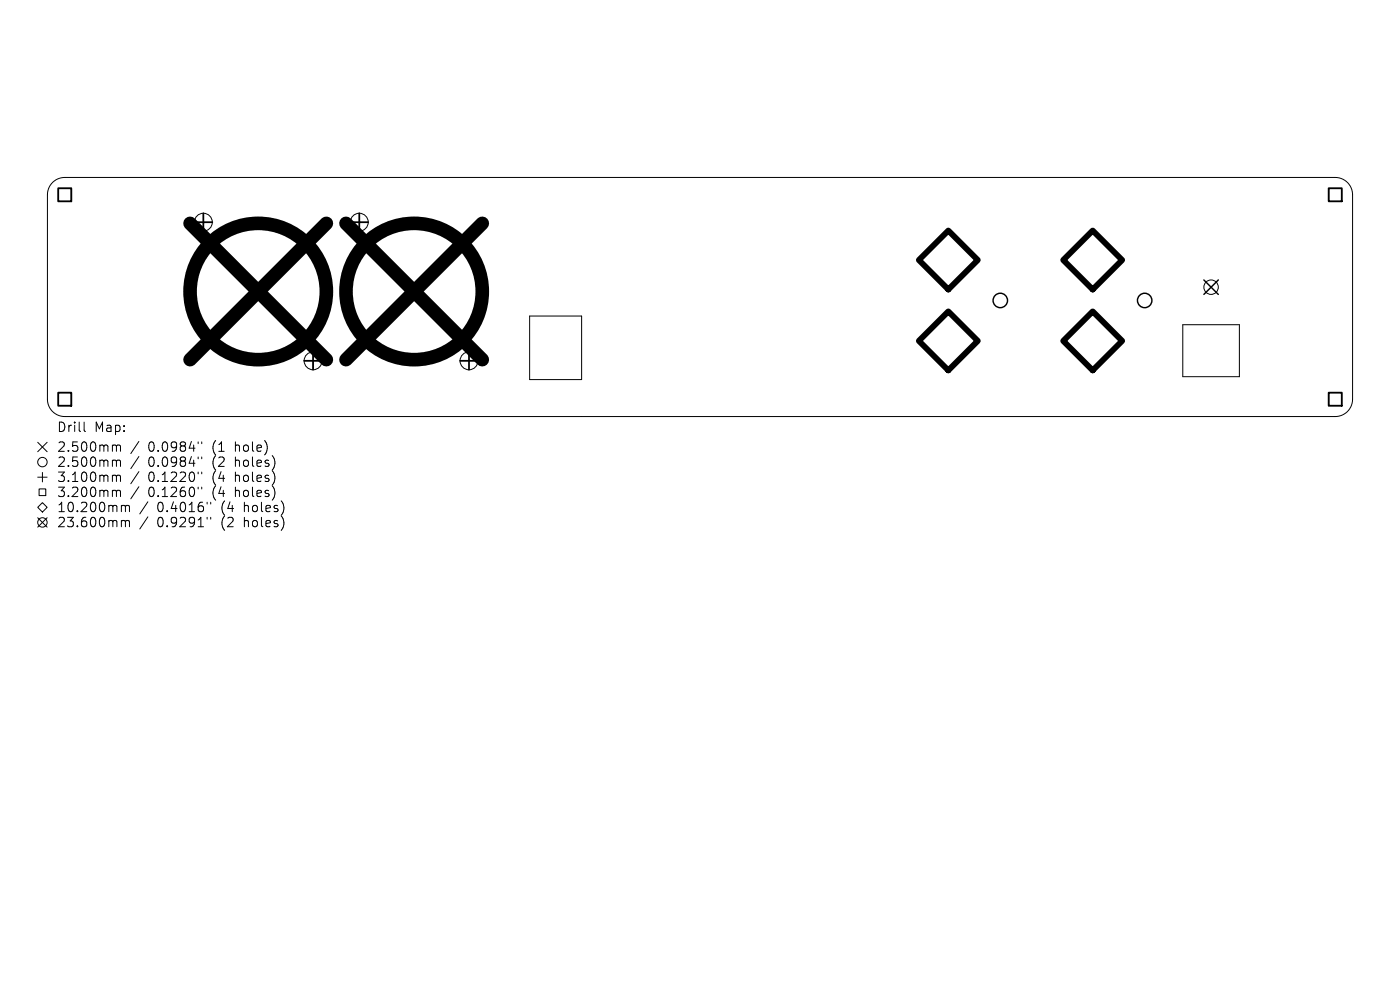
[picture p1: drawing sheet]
<svg xmlns="http://www.w3.org/2000/svg" width="297mm" height="210mm" viewBox="0 0 297 210" stroke-linecap="round" stroke-linejoin="round" font-family="sans-serif">
<defs><g id="words">
<g font-size="2.8">
<text x="12" y="91.9">Drill</text>
<text x="19.9" y="91.9">Map:</text>
<text x="12" y="96.1">2.500mm</text>
<text x="12" y="99.3">2.500mm</text>
<text x="31.2" y="96.1">0.0984&quot;</text>
<text x="31.2" y="99.3">0.0984&quot;</text>
<text x="44.9" y="96.1">(1</text>
<text x="44.9" y="99.3">(2</text>
<text x="49.7" y="96.1">hole)</text>
<text x="49.7" y="99.3">holes)</text>
<text x="12" y="102.5">3.100mm</text>
<text x="12" y="105.7">3.200mm</text>
<text x="31.2" y="102.5">0.1220&quot;</text>
<text x="31.2" y="105.7">0.1260&quot;</text>
<text x="44.9" y="102.5">(4</text>
<text x="44.9" y="105.7">(4</text>
<text x="49.7" y="102.5">holes)</text>
<text x="49.7" y="105.7">holes)</text>
<text x="12" y="108.9">10.200mm</text>
<text x="12" y="112.1">23.600mm</text>
<text x="33.2" y="108.9">0.4016&quot;</text>
<text x="33.2" y="112.1">0.9291&quot;</text>
<text x="46.8" y="108.9">(4</text>
<text x="46.8" y="112.1">(2</text>
<text x="51.6" y="108.9">holes)</text>
<text x="51.6" y="112.1">holes)</text>
</g>
</g></defs>
<g fill="none" stroke="#000" stroke-width=".21">
<path d="M11.2 38.6l1.1-.7 1.4-.3h269.6a3.7 3.7 0 0 1 3.6 3.7v43.4a3.7 3.7 0 0 1-3.6 3.7h-269.6a3.7 3.7 0 0 1-3.6-3.7v-43.4l.2-1.2zM112.4 67h11v13.5h-11zM250.9 68.9h12v11h-12zM8 93.8l2 2M10 93.8l-2 2M17.8 89.5v1.8l.3 .2M24.1 94.4h.3l.3 .3M24.1 97.6h.3l.3 .3M24.7 94.7l.3-.3 .5 .1 .1 1.2M24.7 94.7v1M24.7 97.9v1M24.7 97.9l.3-.3 .5 .1 .1 1.2"/>
<path d="M29.5 93.6l-1.7 2.6M29.5 96.8l-1.7 2.6M42 93.7v.4M42 96.9v.4M42.8 93.7v.4M42.8 96.9v.4M58 97l.3 1-.3 1.3M8 107.6l1-1 1 1-1 1zM8 101.2h2M8 109.8l2 2M8.3 103.7h1.4v1.4h-1.4zM9 100.2v2"/>
<path d="M10 109.8l-2 2M24.1 100.8h.3l.3 .3M24.1 104h.3l.3 .3M24.7 101.1v1M24.7 104.3v1M24.7 101.1l.3-.3 .5 .1 .1 1.2M24.7 104.3l.3-.3 .5 .1 .1 1.2M25.8 107.3l.5-.1 .3 .3M25.8 110.5l.5-.1 .3 .3M26.6 107.5l.3-.3 .5 .1 .1 1.2M26.6 107.5v1M26.6 110.7v1"/>
<path d="M26.6 110.7l.3-.3 .5 .1 .1 1.2M29.5 100l-1.7 2.6M29.5 103.2l-1.7 2.6M31.4 106.4l-1.7 2.6M31.4 109.6l-1.7 2.6M42 100.1v.4M42 103.3v.4M42.8 100.1v.4M42.8 103.3v.4M43.9 106.5v.4M43.9 109.7v.4M44.7 109.7v.4"/>
<path d="M58 100.2l.3 1-.3 1.3M58 103.4l.3 1-.3 1.3M59.9 106.6l.3 1-.3 1.3M59.9 109.8l.3 1-.3 1.3"/>
<circle cx="43.1" cy="47.1" r="1.9"/>
<circle cx="76.2" cy="47.1" r="1.9"/>
<circle cx="54.8" cy="61.9" r="14.5"/>
<circle cx="66.4" cy="76.5" r="1.9"/>
<circle cx="87.9" cy="61.9" r="14.5"/>
<circle cx="99.5" cy="76.5" r="1.9"/>
<circle cx="256.9" cy="60.9" r="1.53"/>
<circle cx="9" cy="98" r="1"/>
<circle cx="9" cy="110.8" r="1"/>
</g>
<g fill="none" stroke="#000" stroke-width=".31">
<path d="M255.4 59.4l3.1 3.1M258.5 59.4l-3.1 3.1"/>
<circle cx="212.2" cy="63.7" r="1.53"/>
<circle cx="242.8" cy="63.7" r="1.53"/>
</g>
<path d="M41.2 47.1h3.8M43.1 45.2v3.8M74.3 47.1h3.8M76.2 45.2v3.8M64.5 76.5h3.8M66.4 74.6v3.8M97.6 76.5h3.8M99.5 74.6v3.8" fill="none" stroke="#000" stroke-width=".38"/>
<path d="M12.4 39.9h2.7v2.8h-2.7zM281.9 39.9h2.8v2.8h-2.8zM12.4 83.3h2.7v2.8h-2.7zM281.9 83.3h2.8v2.8h-2.8z" fill="none" stroke="#000" stroke-width=".39"/>
<path d="M201.2 48.9l6.2 6.3-6.2 6.2-6.3-6.2zM231.8 48.9l6.3 6.3-6.3 6.2-6.2-6.2zM194.9 72.3l6.3-6.2 6.2 6.2-6.2 6.3zM225.6 72.3l6.2-6.2 6.3 6.2-6.3 6.3z" fill="none" stroke="#000" stroke-width="1.2"/>
<g fill="none" stroke="#000" stroke-width="2.9">
<path d="M40.3 47.4l28.9 28.9M69.2 47.4l-28.9 28.9M73.4 47.4l28.9 28.9M102.3 47.4l-28.9 28.9"/>
<circle cx="54.8" cy="61.8" r="14.5"/>
<circle cx="87.9" cy="61.8" r="14.5"/>
</g>
<use href="#words"/>
</svg>
